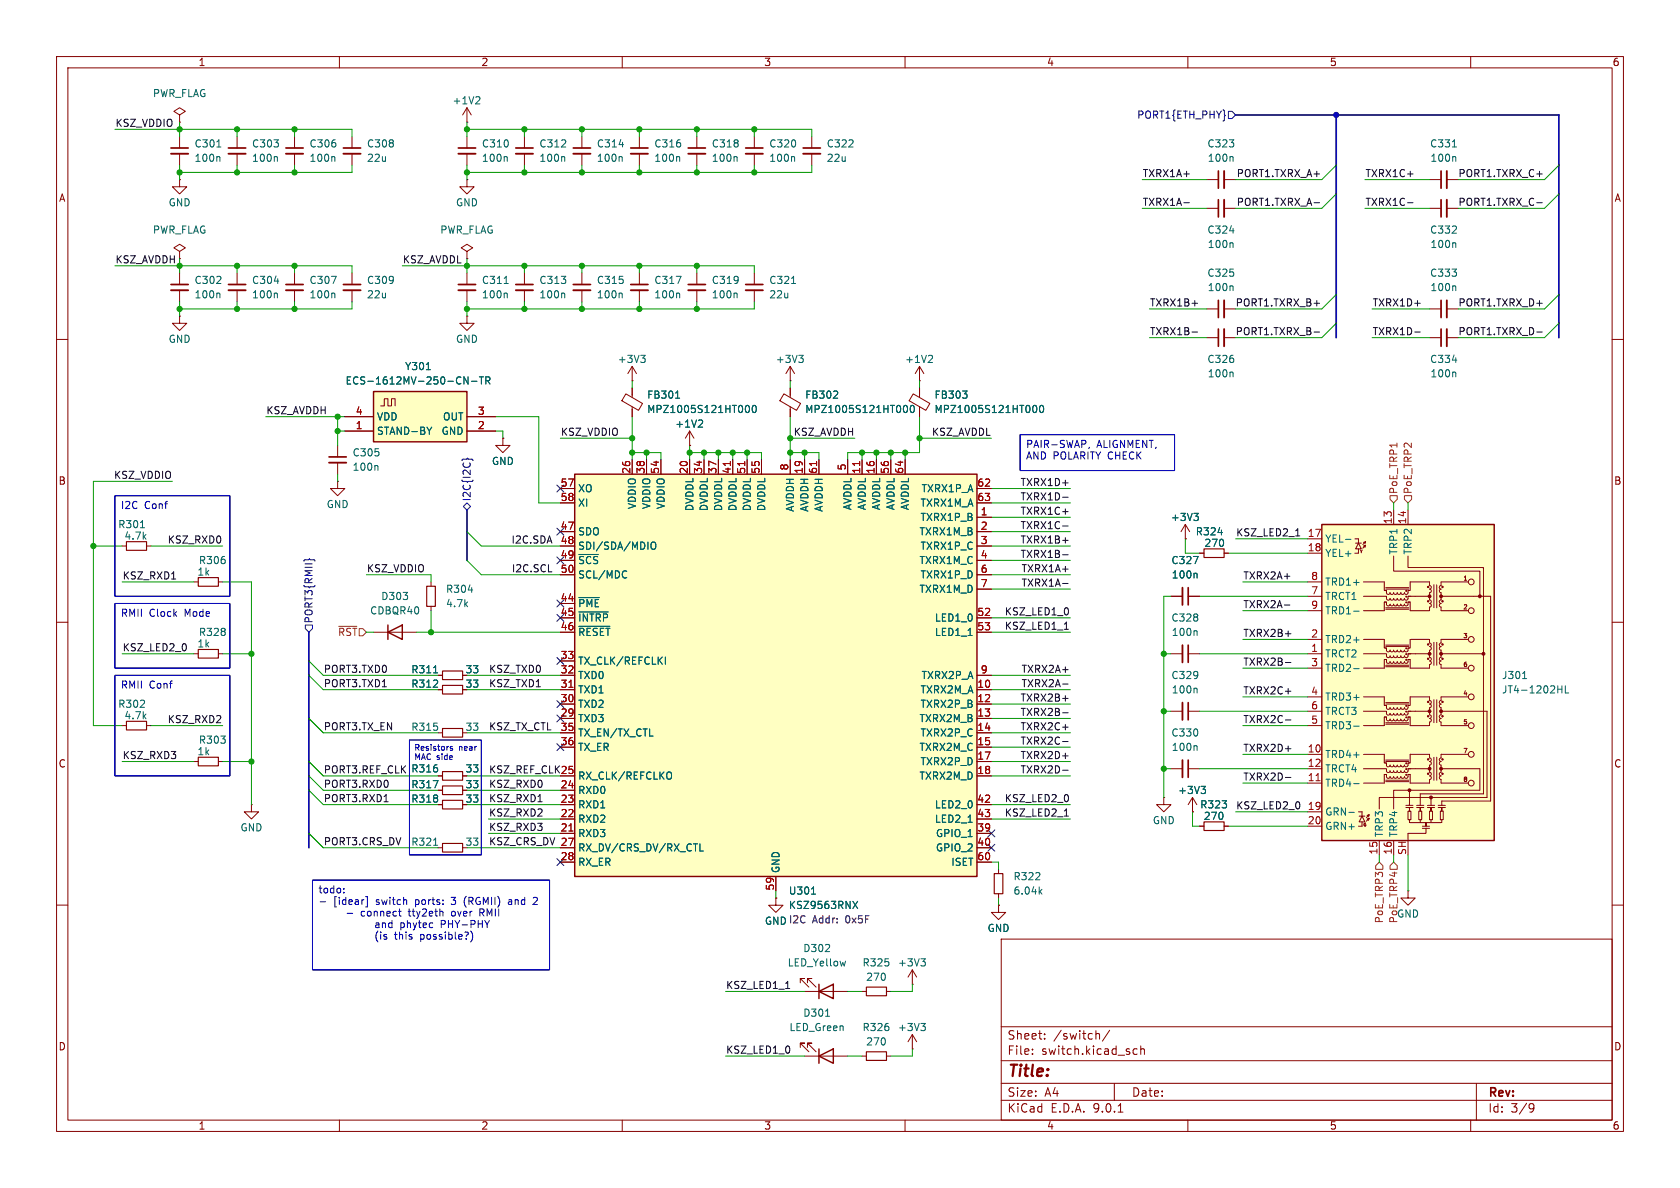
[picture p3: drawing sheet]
<svg xmlns="http://www.w3.org/2000/svg" width="297mm" height="210mm" viewBox="0 0 297 210" stroke-linecap="round" stroke-linejoin="round" font-family="sans-serif">
<defs><g id="words">
<text font-size="2.8" fill="#840000" x="178" y="190.9">Title:</text>
<g font-size="2.1" fill="#840000">
<text x="178" y="184">Sheet:</text>
<text x="186.2" y="184">/switch/</text>
<text x="178" y="186.7">File:</text>
<text x="184.1" y="186.7">switch.kicad_sch</text>
<text x="178" y="196.9">KiCad</text>
<text x="178" y="194.1">Size:</text>
<text x="184.7" y="194.1">A4</text>
<text x="185.7" y="196.9">E.D.A.</text>
<text x="193.3" y="196.9">9.0.1</text>
<text x="200" y="194.1">Date:</text>
<text x="263" y="194.3">Rev:</text>
<text x="263" y="196.9">Id:</text>
<text x="267.1" y="196.9">3/9</text>
</g>
<g font-size="1.8" fill="#840000">
<text x="35" y="11.9">1</text>
<text x="85" y="11.9">2</text>
<text x="135" y="11.9">3</text>
<text x="185" y="11.9">4</text>
<text x="235" y="11.9">5</text>
<text x="285" y="11.9">6</text>
<text x="10.3" y="35.9">A</text>
<text x="285.3" y="35.9">A</text>
<text x="10.3" y="85.9">B</text>
<text x="285.3" y="85.9">B</text>
<text x="82.2" y="119.2">33</text>
<text x="82.2" y="121.8">33</text>
<text x="10.3" y="135.9">C</text>
<text x="82.2" y="136.8">33</text>
<text x="285.3" y="135.9">C</text>
<text x="82.2" y="142.1">33</text>
<text x="82.2" y="139.5">33</text>
<text x="10.3" y="185.9">D</text>
<text x="285.3" y="185.9">D</text>
<text x="35" y="199.9">1</text>
<text x="85" y="199.9">2</text>
<text x="135" y="199.9">3</text>
<text x="185" y="199.9">4</text>
<text x="235" y="199.9">5</text>
<text x="285" y="199.9">6</text>
</g>
<g font-size="1.8" fill="#006464">
<text x="26.9" y="17.4">PWR_FLAG</text>
<text x="79.9" y="18.6">+1V2</text>
<text x="34.3" y="26.3">C301</text>
<text x="34.3" y="28.8">100n</text>
<text x="44.5" y="26.3">C303</text>
<text x="44.5" y="28.8">100n</text>
<text x="54.6" y="26.3">C306</text>
<text x="54.6" y="28.8">100n</text>
<text x="64.8" y="26.3">C308</text>
<text x="64.8" y="28.8">22u</text>
<text x="85.1" y="26.3">C310</text>
<text x="85.1" y="28.8">100n</text>
<text x="95.3" y="26.3">C312</text>
<text x="95.3" y="28.8">100n</text>
<text x="105.4" y="26.3">C314</text>
<text x="105.4" y="28.8">100n</text>
<text x="115.6" y="26.3">C316</text>
<text x="115.6" y="28.8">100n</text>
<text x="125.7" y="26.3">C318</text>
<text x="125.7" y="28.8">100n</text>
<text x="135.9" y="26.3">C320</text>
<text x="135.9" y="28.8">100n</text>
<text x="146.1" y="26.3">C322</text>
<text x="146.1" y="28.8">22u</text>
<text x="213.4" y="26.3">C323</text>
<text x="213.4" y="28.8">100n</text>
<text x="252.7" y="26.3">C331</text>
<text x="252.8" y="28.8">100n</text>
<text x="26.9" y="41.5">PWR_FLAG</text>
<text x="29.7" y="36.7">GND</text>
<text x="77.7" y="41.5">PWR_FLAG</text>
<text x="80.5" y="36.7">GND</text>
<text x="213.4" y="41.5">C324</text>
<text x="252.7" y="41.5">C332</text>
<text x="213.4" y="44">100n</text>
<text x="252.8" y="44">100n</text>
<text x="34.3" y="50.4">C302</text>
<text x="34.3" y="52.9">100n</text>
<text x="44.5" y="50.4">C304</text>
<text x="44.5" y="52.9">100n</text>
<text x="54.6" y="50.4">C307</text>
<text x="54.6" y="52.9">100n</text>
<text x="64.8" y="50.4">C309</text>
<text x="64.8" y="52.9">22u</text>
<text x="85.1" y="50.4">C311</text>
<text x="85.1" y="52.9">100n</text>
<text x="95.3" y="50.4">C313</text>
<text x="95.3" y="52.9">100n</text>
<text x="105.4" y="50.4">C315</text>
<text x="105.4" y="52.9">100n</text>
<text x="115.6" y="50.4">C317</text>
<text x="115.6" y="52.9">100n</text>
<text x="125.7" y="50.4">C319</text>
<text x="125.7" y="52.9">100n</text>
<text x="135.9" y="50.4">C321</text>
<text x="135.9" y="52.9">22u</text>
<text x="213.4" y="49.1">C325</text>
<text x="213.4" y="51.7">100n</text>
<text x="252.7" y="49.1">C333</text>
<text x="252.8" y="51.7">100n</text>
<text x="29.7" y="60.8">GND</text>
<text x="71.5" y="65.6">Y301</text>
<text x="80.5" y="60.8">GND</text>
<text x="109.1" y="64.4">+3V3</text>
<text x="137.1" y="64.4">+3V3</text>
<text x="159.9" y="64.4">+1V2</text>
<text x="213.4" y="64.4">C326</text>
<text x="252.7" y="64.4">C334</text>
<text x="61" y="68.2">ECS-1612MV-250-CN-TR</text>
<text x="114.3" y="70.7">FB301</text>
<text x="142.2" y="70.7">FB302</text>
<text x="165.1" y="70.7">FB303</text>
<text x="213.4" y="66.9">100n</text>
<text x="252.8" y="66.9">100n</text>
<text x="66.5" y="74.5">VDD</text>
<text x="66.5" y="77.1">STAND-BY</text>
<text x="78" y="77.1">GND</text>
<text x="78.2" y="74.5">OUT</text>
<text x="114.3" y="73.2">MPZ1005S121HT000</text>
<text x="119.3" y="75.8">+1V2</text>
<text x="142.2" y="73.2">MPZ1005S121HT000</text>
<text x="165.1" y="73.2">MPZ1005S121HT000</text>
<text x="62.2" y="80.9">C305</text>
<text x="62.2" y="83.4">100n</text>
<text x="86.9" y="82.4">GND</text>
<text x="102.1" y="87.2">XO</text>
<text x="102.1" y="89.8">XI</text>
<text x="162.6" y="89.8">TXRX1M_A</text>
<text x="162.8" y="87.2">TXRX1P_A</text>
<text x="20.8" y="93.6">R301</text>
<text x="21.9" y="95.6">4.7k</text>
<text x="57.7" y="90">GND</text>
<text x="102.1" y="94.8">SDO</text>
<text x="112.6" y="90.1" transform="rotate(-90 112.6 90.1)">VDDIO</text>
<text x="115.2" y="90.1" transform="rotate(-90 115.2 90.1)">VDDIO</text>
<text x="117.7" y="90.1" transform="rotate(-90 117.7 90.1)">VDDIO</text>
<text x="122.8" y="90.5" transform="rotate(-90 122.8 90.5)">DVDDL</text>
<text x="125.3" y="90.5" transform="rotate(-90 125.3 90.5)">DVDDL</text>
<text x="127.9" y="90.5" transform="rotate(-90 127.9 90.5)">DVDDL</text>
<text x="130.4" y="90.5" transform="rotate(-90 130.4 90.5)">DVDDL</text>
<text x="132.9" y="90.5" transform="rotate(-90 132.9 90.5)">DVDDL</text>
<text x="135.5" y="90.5" transform="rotate(-90 135.5 90.5)">DVDDL</text>
<text x="140.6" y="90.6" transform="rotate(-90 140.6 90.6)">AVDDH</text>
<text x="143.1" y="90.6" transform="rotate(-90 143.1 90.6)">AVDDH</text>
<text x="145.6" y="90.6" transform="rotate(-90 145.6 90.6)">AVDDH</text>
<text x="150.7" y="90.3" transform="rotate(-90 150.7 90.3)">AVDDL</text>
<text x="153.3" y="90.3" transform="rotate(-90 153.3 90.3)">AVDDL</text>
<text x="155.8" y="90.3" transform="rotate(-90 155.8 90.3)">AVDDL</text>
<text x="158.3" y="90.3" transform="rotate(-90 158.3 90.3)">AVDDL</text>
<text x="160.9" y="90.3" transform="rotate(-90 160.9 90.3)">AVDDL</text>
<text x="162.5" y="94.8">TXRX1M_B</text>
<text x="162.6" y="92.3">TXRX1P_B</text>
<text x="206.9" y="92.3">+3V3</text>
<text x="211.3" y="94.8">R324</text>
<text x="34.8" y="102">1k</text>
<text x="35.1" y="99.9">R306</text>
<text x="102.1" y="97.4">SDI/SDA/MDIO</text>
<text x="102.1" y="99.9">~{SCS}</text>
<text x="162.5" y="99.9">TXRX1M_C</text>
<text x="162.6" y="97.4">TXRX1P_C</text>
<text x="207" y="99.9">C327</text>
<text x="212.8" y="96.9">270</text>
<text x="234.2" y="96.1">YEL-</text>
<text x="234.2" y="98.7">YEL+</text>
<text x="247.2" y="98.1" transform="rotate(-90 247.2 98.1)">TRP1</text>
<text x="249.8" y="98.1" transform="rotate(-90 249.8 98.1)">TRP2</text>
<text x="67.3" y="106.3">D303</text>
<text x="78.7" y="105">R304</text>
<text x="78.7" y="107.5">4.7k</text>
<text x="102.1" y="102.5">SCL/MDC</text>
<text x="102.1" y="107.5">~{PME}</text>
<text x="162.5" y="105">TXRX1M_D</text>
<text x="162.6" y="102.5">TXRX1P_D</text>
<text x="207.1" y="102.5">100n</text>
<text x="234.2" y="103.7">TRD1+</text>
<text x="234.2" y="106.3">TRCT1</text>
<text x="35.1" y="112.6">R328</text>
<text x="65.3" y="108.8">CDBQR40</text>
<text x="102.1" y="110.1">~{INTRP}</text>
<text x="102.1" y="112.6">~{RESET}</text>
<text x="165.2" y="110.1">LED1_0</text>
<text x="165.2" y="112.6">LED1_1</text>
<text x="207" y="110.1">C328</text>
<text x="207.1" y="112.6">100n</text>
<text x="234.2" y="108.8">TRD1-</text>
<text x="234.2" y="113.9">TRD2+</text>
<text x="34.8" y="114.7">1k</text>
<text x="72.6" y="119.2">R311</text>
<text x="102.1" y="117.7">TX_CLK/REFCLKI</text>
<text x="234.2" y="116.4">TRCT2</text>
<text x="234.2" y="119">TRD2-</text>
<text x="20.8" y="125.3">R302</text>
<text x="72.6" y="121.8">R312</text>
<text x="102.1" y="120.2">TXD0</text>
<text x="102.1" y="122.8">TXD1</text>
<text x="102.1" y="125.3">TXD2</text>
<text x="162.6" y="122.8">TXRX2M_A</text>
<text x="162.6" y="125.3">TXRX2P_B</text>
<text x="162.8" y="120.2">TXRX2P_A</text>
<text x="207" y="120.2">C329</text>
<text x="207.1" y="122.8">100n</text>
<text x="234.2" y="124.1">TRD3+</text>
<text x="265.4" y="120.2">J301</text>
<text x="265.4" y="122.8">JT4-1202HL</text>
<text x="21.9" y="127.4">4.7k</text>
<text x="35.1" y="131.7">R303</text>
<text x="72.6" y="129.4">R315</text>
<text x="82.2" y="129.4">33</text>
<text x="102.1" y="127.9">TXD3</text>
<text x="102.1" y="130.4">TX_EN/TX_CTL</text>
<text x="162.5" y="127.9">TXRX2M_B</text>
<text x="162.6" y="130.4">TXRX2P_C</text>
<text x="207" y="130.4">C330</text>
<text x="234.2" y="126.6">TRCT3</text>
<text x="234.2" y="129.1">TRD3-</text>
<text x="34.8" y="133.7">1k</text>
<text x="72.6" y="136.8">R316</text>
<text x="102.1" y="132.9">TX_ER</text>
<text x="162.5" y="132.9">TXRX2M_C</text>
<text x="162.6" y="135.5">TXRX2P_D</text>
<text x="207.1" y="132.9">100n</text>
<text x="234.2" y="134.2">TRD4+</text>
<text x="234.2" y="136.8">TRCT4</text>
<text x="72.6" y="142.1">R318</text>
<text x="72.6" y="139.5">R317</text>
<text x="102.1" y="138">RX_CLK/REFCLKO</text>
<text x="102.1" y="140.6">RXD0</text>
<text x="102.1" y="143.1">RXD1</text>
<text x="162.5" y="138">TXRX2M_D</text>
<text x="165.2" y="143.1">LED2_0</text>
<text x="208.2" y="140.6">+3V3</text>
<text x="212.1" y="143.1">R323</text>
<text x="234.2" y="139.3">TRD4-</text>
<text x="42.4" y="147.2">GND</text>
<text x="72.6" y="149.7">R321</text>
<text x="82.2" y="149.7">33</text>
<text x="102.1" y="145.6">RXD2</text>
<text x="102.1" y="148.2">RXD3</text>
<text x="165.2" y="145.6">LED2_1</text>
<text x="165.4" y="148.2">GPIO_1</text>
<text x="203.7" y="145.9">GND</text>
<text x="212.7" y="145.1">270</text>
<text x="234.2" y="144.4">GRN-</text>
<text x="234.2" y="146.9">GRN+</text>
<text x="244.7" y="148.1" transform="rotate(-90 244.7 148.1)">TRP3</text>
<text x="247.2" y="148.1" transform="rotate(-90 247.2 148.1)">TRP4</text>
<text x="102.1" y="150.7">RX_DV/CRS_DV/RX_CTL</text>
<text x="102.1" y="153.3">RX_ER</text>
<text x="138" y="154.4" transform="rotate(-90 138 154.4)">GND</text>
<text x="165.4" y="150.7">GPIO_2</text>
<text x="168.1" y="153.3">ISET</text>
<text x="179.1" y="155.8">R322</text>
<text x="139.4" y="158.3">U301</text>
<text x="139.4" y="160.9">KSZ9563RNX</text>
<text x="179.1" y="158.3">6.04k</text>
<text x="174.5" y="164.9">GND</text>
<text x="139.2" y="171">LED_Yellow</text>
<text x="141.9" y="168.5">D302</text>
<text x="152.4" y="171">R325</text>
<text x="153" y="173.6">270</text>
<text x="158.6" y="171">+3V3</text>
<text x="141.9" y="179.9">D301</text>
<text x="139.5" y="182.5">LED_Green</text>
<text x="152.4" y="182.5">R326</text>
<text x="153" y="185">270</text>
<text x="158.6" y="182.5">+3V3</text>
</g>
<g font-size="1.8" fill="#0f0f0f">
<text x="20.3" y="22.5">KSZ_VDDIO</text>
<text x="201.9" y="31.4">TXRX1A+</text>
<text x="218.5" y="31.4">PORT1.TXRX_A+</text>
<text x="241.3" y="31.4">TXRX1C+</text>
<text x="257.7" y="31.4">PORT1.TXRX_C+</text>
<text x="201.9" y="36.5">TXRX1A-</text>
<text x="218.5" y="36.5">PORT1.TXRX_A-</text>
<text x="241.3" y="36.5">TXRX1C-</text>
<text x="257.7" y="36.5">PORT1.TXRX_C-</text>
<text x="20.3" y="46.6">KSZ_AVDDH</text>
<text x="71.1" y="46.6">KSZ_AVDDL</text>
<text x="203.2" y="54.3">TXRX1B+</text>
<text x="203.2" y="59.3">TXRX1B-</text>
<text x="218.4" y="54.3">PORT1.TXRX_B+</text>
<text x="218.4" y="59.3">PORT1.TXRX_B-</text>
<text x="242.6" y="59.3">TXRX1D-</text>
<text x="242.6" y="54.3">TXRX1D+</text>
<text x="257.7" y="59.3">PORT1.TXRX_D-</text>
<text x="257.7" y="54.3">PORT1.TXRX_D+</text>
<text x="47" y="73.3">KSZ_AVDDH</text>
<text x="99.1" y="77.1">KSZ_VDDIO</text>
<text x="140.2" y="77.1">KSZ_AVDDH</text>
<text x="164.7" y="77.1">KSZ_AVDDL</text>
<text x="20.1" y="84.7">KSZ_VDDIO</text>
<text x="180.3" y="86">TXRX1D+</text>
<text x="180.3" y="88.6">TXRX1D-</text>
<text x="180.3" y="91.1">TXRX1C+</text>
<text x="180.3" y="93.6">TXRX1C-</text>
<text x="218.4" y="94.9">KSZ_LED2_1</text>
<text x="29.6" y="96.2">KSZ_RXD0</text>
<text x="64.8" y="101.3">KSZ_VDDIO</text>
<text x="90.3" y="96.2">I2C.SDA</text>
<text x="90.4" y="101.3">I2C.SCL</text>
<text x="180.3" y="98.7">TXRX1B-</text>
<text x="180.3" y="96.2">TXRX1B+</text>
<text x="180.5" y="101.3">TXRX1A+</text>
<text x="21.6" y="102.5">KSZ_RXD1</text>
<text x="180.5" y="103.8">TXRX1A-</text>
<text x="219.7" y="102.5">TXRX2A+</text>
<text x="219.7" y="107.6">TXRX2A-</text>
<text x="177.5" y="108.9">KSZ_LED1_0</text>
<text x="177.5" y="111.4">KSZ_LED1_1</text>
<text x="219.7" y="112.7">TXRX2B+</text>
<text x="21.6" y="115.2">KSZ_LED2_0</text>
<text x="57.1" y="119">PORT3.TXD0</text>
<text x="86.4" y="119">KSZ_TXD0</text>
<text x="180.5" y="119">TXRX2A+</text>
<text x="219.7" y="117.8">TXRX2B-</text>
<text x="57.1" y="121.6">PORT3.TXD1</text>
<text x="86.4" y="121.6">KSZ_TXD1</text>
<text x="180.3" y="124.1">TXRX2B+</text>
<text x="180.5" y="121.6">TXRX2A-</text>
<text x="219.7" y="122.8">TXRX2C+</text>
<text x="29.6" y="127.9">KSZ_RXD2</text>
<text x="57.1" y="129.2">PORT3.TX_EN</text>
<text x="86.4" y="129.2">KSZ_TX_CTL</text>
<text x="180.3" y="131.7">TXRX2C-</text>
<text x="180.3" y="126.7">TXRX2B-</text>
<text x="180.3" y="129.2">TXRX2C+</text>
<text x="219.7" y="127.9">TXRX2C-</text>
<text x="21.6" y="134.3">KSZ_RXD3</text>
<text x="57.1" y="136.8">PORT3.REF_CLK</text>
<text x="86.4" y="136.8">KSZ_REF_CLK25</text>
<text x="180.3" y="136.8">TXRX2D-</text>
<text x="180.3" y="134.3">TXRX2D+</text>
<text x="219.7" y="133">TXRX2D+</text>
<text x="57.1" y="139.4">PORT3.RXD0</text>
<text x="57.1" y="141.9">PORT3.RXD1</text>
<text x="86.4" y="141.9">KSZ_RXD1</text>
<text x="86.4" y="139.4">KSZ_RXD0</text>
<text x="177.5" y="141.9">KSZ_LED2_0</text>
<text x="218.4" y="143.2">KSZ_LED2_0</text>
<text x="219.7" y="138.1">TXRX2D-</text>
<text x="57.1" y="149.5">PORT3.CRS_DV</text>
<text x="86.4" y="144.4">KSZ_RXD2</text>
<text x="86.4" y="149.5">KSZ_CRS_DV 27</text>
<text x="86.4" y="147">KSZ_RXD3</text>
<text x="177.5" y="144.4">KSZ_LED2_1</text>
<text x="128.3" y="174.9">KSZ_LED1_1</text>
<text x="128.3" y="186.3">KSZ_LED1_0</text>
</g>
<g font-size="1.8" fill="#000084">
<text x="200.9" y="21.2">PORT1{ETH_PHY}</text>
<text x="83.4" y="88.7" transform="rotate(-90 83.4 88.7)">I2C{I2C}</text>
<text x="55.5" y="110.3" transform="rotate(-90 55.5 110.3)">PORT3{RMII}</text>
</g>
<g font-size="1.8" fill="#a90000">
<text x="62.8" y="73.4">4</text>
<text x="62.8" y="75.9">1</text>
<text x="84.4" y="73.4">3</text>
<text x="84.4" y="75.9">2</text>
<text x="111.5" y="83.9" transform="rotate(-90 111.5 83.9)">26</text>
<text x="114" y="83.9" transform="rotate(-90 114 83.9)">38</text>
<text x="116.6" y="83.9" transform="rotate(-90 116.6 83.9)">54</text>
<text x="121.7" y="83.9" transform="rotate(-90 121.7 83.9)">20</text>
<text x="124.2" y="83.9" transform="rotate(-90 124.2 83.9)">34</text>
<text x="126.7" y="83.9" transform="rotate(-90 126.7 83.9)">37</text>
<text x="129.3" y="83.9" transform="rotate(-90 129.3 83.9)">41</text>
<text x="131.8" y="83.9" transform="rotate(-90 131.8 83.9)">51</text>
<text x="134.4" y="83.9" transform="rotate(-90 134.4 83.9)">55</text>
<text x="139.4" y="83.3" transform="rotate(-90 139.4 83.3)">8</text>
<text x="142" y="83.9" transform="rotate(-90 142 83.9)">19</text>
<text x="144.5" y="83.9" transform="rotate(-90 144.5 83.9)">61</text>
<text x="149.6" y="83.3" transform="rotate(-90 149.6 83.3)">5</text>
<text x="152.1" y="83.9" transform="rotate(-90 152.1 83.9)">11</text>
<text x="154.7" y="83.9" transform="rotate(-90 154.7 83.9)">16</text>
<text x="157.2" y="83.9" transform="rotate(-90 157.2 83.9)">56</text>
<text x="159.8" y="83.9" transform="rotate(-90 159.8 83.9)">64</text>
<text x="99" y="86.1">57</text>
<text x="99" y="88.6">58</text>
<text x="172.7" y="86.1">62</text>
<text x="172.7" y="88.6">63</text>
<text x="99" y="93.7">47</text>
<text x="173.3" y="91.2">1</text>
<text x="173.3" y="93.7">2</text>
<text x="231.1" y="95">17</text>
<text x="246.1" y="92.8" transform="rotate(-90 246.1 92.8)">13</text>
<text x="248.7" y="92.8" transform="rotate(-90 248.7 92.8)">14</text>
<text x="99" y="96.3">48</text>
<text x="99" y="98.8">49</text>
<text x="99" y="101.3">50</text>
<text x="173.3" y="96.3">3</text>
<text x="173.3" y="98.8">4</text>
<text x="173.3" y="101.3">6</text>
<text x="231.1" y="97.5">18</text>
<text x="99" y="106.4">44</text>
<text x="173.3" y="103.9">7</text>
<text x="231.7" y="102.6">8</text>
<text x="231.7" y="105.2">7</text>
<text x="231.7" y="107.7">9</text>
<text x="99" y="109">45</text>
<text x="99" y="111.5">46</text>
<text x="172.7" y="109">52</text>
<text x="172.7" y="111.5">53</text>
<text x="231.7" y="112.8">2</text>
<text x="99" y="116.6">33</text>
<text x="99" y="119.1">32</text>
<text x="173.3" y="119.1">9</text>
<text x="231.7" y="115.3">1</text>
<text x="231.7" y="117.9">3</text>
<text x="99" y="121.7">31</text>
<text x="99" y="124.2">30</text>
<text x="172.7" y="121.7">10</text>
<text x="172.7" y="124.2">12</text>
<text x="231.7" y="122.9">4</text>
<text x="231.7" y="125.5">6</text>
<text x="99" y="126.7">29</text>
<text x="99" y="129.3">35</text>
<text x="99" y="131.8">36</text>
<text x="172.7" y="126.7">13</text>
<text x="172.7" y="129.3">14</text>
<text x="172.7" y="131.8">15</text>
<text x="231.7" y="128">5</text>
<text x="99" y="136.9">25</text>
<text x="172.7" y="134.4">17</text>
<text x="172.7" y="136.9">18</text>
<text x="231.1" y="133.1">10</text>
<text x="231.1" y="135.6">12</text>
<text x="99" y="139.4">24</text>
<text x="99" y="142">23</text>
<text x="172.7" y="142">42</text>
<text x="231.1" y="138.2">11</text>
<text x="231.1" y="143.3">19</text>
<text x="99" y="144.5">22</text>
<text x="99" y="147.1">21</text>
<text x="99" y="149.6">27</text>
<text x="172.7" y="144.5">43</text>
<text x="172.7" y="147.1">39</text>
<text x="172.7" y="149.6">40</text>
<text x="231.1" y="145.8">20</text>
<text x="99" y="152.1">28</text>
<text x="172.7" y="152.1">60</text>
<text x="243.6" y="151.2" transform="rotate(-90 243.6 151.2)">15</text>
<text x="246.1" y="151.2" transform="rotate(-90 246.1 151.2)">16</text>
<text x="248.7" y="151.2" transform="rotate(-90 248.7 151.2)">SH</text>
<text x="136.9" y="157.5" transform="rotate(-90 136.9 157.5)">59</text>
</g>
<g font-size="1.8" fill="#0000c2">
<text x="181.3" y="79.5">PAIR-SWAP,</text>
<text x="181.3" y="81.6">AND POLARITY CHECK</text>
<text x="193.9" y="79.5">ALIGNMENT,</text>
<text x="21.3" y="90.3">I2C</text>
<text x="25.5" y="90.3">Conf</text>
<text x="21.3" y="109.4">RMII</text>
<text x="26.4" y="109.4">Clock</text>
<text x="32.7" y="109.4">Mode</text>
<text x="21.3" y="122.1">RMII</text>
<text x="26.4" y="122.1">Conf</text>
<text x="56.2" y="158.3">todo:</text>
<text x="58.9" y="160.3">[idear]</text>
<text x="66.6" y="160.3">switch</text>
<text x="73.7" y="160.3">ports:</text>
<text x="80.3" y="160.3">3</text>
<text x="82.7" y="160.3">(RGMII)</text>
<text x="90.7" y="160.3">and</text>
<text x="63.7" y="162.3">connect</text>
<text x="69.7" y="166.4">this</text>
<text x="70.7" y="164.4">phytec</text>
<text x="72.3" y="162.3">tty2eth</text>
<text x="74.4" y="166.4">possible?)</text>
<text x="78" y="164.4">PHY-PHY</text>
<text x="80.1" y="162.3">over</text>
<text x="85.3" y="162.3">RMII</text>
</g>
<g font-size="1.8" fill="#725600">
<text x="247.2" y="87.4" transform="rotate(-90 247.2 87.4)">PoE_TRP1</text>
<text x="249.8" y="87.4" transform="rotate(-90 249.8 87.4)">PoE_TRP2</text>
<text x="59.7" y="112.6">~{RST}</text>
<text x="244.7" y="163.3" transform="rotate(-90 244.7 163.3)">PoE_TRP3</text>
<text x="246.9" y="162.4">GND</text>
<text x="247.2" y="163.3" transform="rotate(-90 247.2 163.3)">PoE_TRP4</text>
</g>
<g font-size="1.8" fill="#840084">
<text x="135.1" y="163.7">GND I2C</text>
<text x="143.6" y="163.4">Addr:</text>
<text x="149.6" y="163.4">0x5F</text>
</g>
<g font-size="1.4" fill="#0000c2">
<text x="73.2" y="133">Resistors</text>
<text x="73.2" y="134.7">MAC side</text>
<text x="81.1" y="133">near</text>
</g>
<g font-size="1.1" fill="#840000">
<text x="258.6" y="102.8">1</text>
<text x="258.6" y="107.9">2</text>
<text x="258.6" y="113">3</text>
<text x="258.6" y="118.1">6</text>
<text x="258.6" y="123.2">4</text>
<text x="258.6" y="128.2">5</text>
<text x="258.6" y="133.3">7</text>
<text x="258.6" y="138.4">8</text>
</g>
<g font-size=".7" fill="#840000">
<text x="240.3" y="98">Y</text>
<text x="240.9" y="146.3">G</text>
</g>
</g></defs>
<g fill="none" stroke="#840000" stroke-width=".18">
<path d="M10 10h277v190h-277zM12 12h273v186h-273zM60 10v2M82.5 19.1v2.5M82.5 19.1l-.7 1.2M82.5 19.1l.8 1.2M110 10v2M160 10v2M210 10v2M260 10v2M31.7 24.1v2.1M31.7 27.2v2"/>
<path d="M41.9 24.1v2.1M41.9 27.2v2M52.1 24.1v2.1M52.1 27.2v2M62.2 24.1v2.1M62.2 27.2v2M82.5 21.6h.1M82.5 31.8v1.2h1.3l-1.3 1.3-1.2-1.3h1.2M82.5 31.8h.1M82.5 24.1v2.1M82.5 27.2v2M92.7 24.1v2.1"/>
<path d="M92.7 27.2v2M102.9 24.1v2.1M102.9 27.2v2M113 24.1v2.1M113 27.2v2M123.2 24.1v2.1M123.2 27.2v2M133.3 24.1v2.1M133.3 27.2v2M143.5 24.1v2.1M143.5 27.2v2M213.4 31.8h2"/>
<path d="M213.4 36.8h2M216.4 31.8h2M216.4 36.8h2M252.7 31.8h2.1M252.7 36.8h2.1M255.8 31.8h2M255.8 36.8h2M31.7 44.5l1.1-.7-1.1-.6-1 .6 1 .7v1.2M31.7 45.7h.1M31.7 55.9v1.3h1.3l-1.3 1.2-1.2-1.2h1.2M31.7 55.9h.1M82.5 44.5l1.1-.7-1.1-.6-1 .6 1 .7v1.2"/>
<path d="M82.5 45.7h.1M82.5 55.9v1.3h1.3l-1.3 1.2-1.2-1.2h1.2M82.5 55.9h.1M82.5 48.3v2M82.5 51.3v2M92.7 48.3v2M92.7 51.3v2M102.9 48.3v2M102.9 51.3v2M113 48.3v2M113 51.3v2M123.2 48.3v2"/>
<path d="M123.2 51.3v2M133.3 48.3v2M133.3 51.3v2M213.4 59.7h2M213.4 54.6h2M216.4 59.7h2M216.4 54.6h2M252.7 59.7h2.1M252.7 54.6h2.1M255.8 59.7h2M255.8 54.6h2M10 60h2"/>
<path d="M110.6 69.6l3 1.7-.7 1.2-3-1.7zM111.8 67.3h.1M111.8 64.8v2.5M111.8 68.6v1.6M111.8 71.9v1.8M111.8 64.8l-.8 1.2M111.8 64.8l.7 1.2M121.9 78.7h.1M121.9 76.2l-.7 1.3M121.9 76.2l.8 1.3M121.9 76.2v2.5M138.6 69.6l2.9 1.7-.7 1.2-2.9-1.7z"/>
<path d="M139.7 67.3h.1M139.7 64.8v2.5M139.7 68.6v1.6M139.7 71.9v1.8M139.7 64.8l-.8 1.2M139.7 64.8l.8 1.2M161.4 69.6l3 1.7-.7 1.2-3-1.7zM162.6 67.3h.1M162.6 64.8l-.8 1.2M162.6 64.8l.7 1.2M162.6 64.8v2.5M162.6 68.6v1.6"/>
<path d="M162.6 71.9v1.8M285 60h2M209.5 95.3h.1M209.5 92.7l-.7 1.3M209.5 92.7l.8 1.3M209.5 92.7v2.6M212.1 97.8h.8M216.4 97.8h.8M10 110h2M66 111.8h7.7M76.2 102.9v.7M76.2 107.2v.8"/>
<path d="M77.5 119.4h.7M207 115.6h2M207 105.4h2M210.1 115.6h2M210.1 105.4h2M285 110h2M21.6 128.3h.8M25.9 128.3h.8M34.3 134.6h.8M38.6 134.6h.8M77.5 129.5h.7M77.5 121.9h.7"/>
<path d="M77.5 137.2h.7M77.5 139.7h.7M207 135.9h2M207 125.7h2M210.1 135.9h2M210.1 125.7h2M44.4 142.2v1.3h1.3l-1.3 1.3-1.2-1.3h1.2M44.4 142.2h.1M77.5 142.2h.7M77.5 149.9h.7M176.5 153.7v.7M176.5 158v.8"/>
<path d="M205.7 141v1.2h1.3l-1.3 1.3-1.2-1.3h1.2M205.7 141h.1M212.1 146.1h.8M216.4 146.1h.8M248.9 157.5v1.3h1.3l-1.3 1.2-1.3-1.2h1.3M248.9 157.5h.1M10 160h2M176.5 160v1.3h1.3l-1.3 1.3-1.2-1.3h1.2M176.5 160h.1M177 166h108v32h-108zM285 160h2M60 198v2"/>
<path d="M110 198v2M160 198v2M177 194.5h108M177 191.5h108M177 187.5h108M177 181.5h108M182.5 186.3v.1M182.5 185.5v.1M184.7 183.6v.1M184.7 182.8v.1M194 182.7l.3 .1 .1 .1v.8M196.2 182.1l-1.3 2"/>
<path d="M197 191.5v3M197.7 196.6h.8M200.3 186.1l.3 .3 .4-.1M201 185.5l-.4-.1-.3 .3M201.7 185.5l.2-.1 .3 .1 .1 .9M201.7 184.9v1.5M210 198v2M260 198v2M261 191.5v6.5M270.6 195.1l.5 .1a.99 .99 0 0 1-.4 1.4h-.2M271.2 195.7l-.3 .3h-.3"/>
</g>
<g fill="none" stroke="#840000" stroke-width=".3">
<path d="M30.2 26.2h3.1M40.4 26.2h3M50.5 26.2h3.1M60.7 26.2h3.1M81 26.2h3.1M91.2 26.2h3M101.3 26.2h3.1M111.5 26.2h3.1M121.7 26.2h3M131.8 26.2h3.1M142 26.2h3M215.4 30.2v3.1"/>
<path d="M215.4 35.3v3.1M254.8 30.2v3.1M254.8 35.3v3.1M81 50.3h3.1M91.2 50.3h3M101.3 50.3h3.1M111.5 50.3h3.1M121.7 50.3h3M131.8 50.3h3.1M215.4 53.1v3M215.4 58.2v3M254.8 53.1v3"/>
<path d="M254.8 58.2v3M210.1 103.9v3M210.1 114v3.1M210.1 124.2v3.1M210.1 134.4v3"/>
</g>
<g fill="none" stroke="#840000" stroke-width=".33">
<path d="M30.2 27.2h3.1M40.4 27.2h3M50.5 27.2h3.1M60.7 27.2h3.1M81 27.2h3.1M91.2 27.2h3M101.3 27.2h3.1M111.5 27.2h3.1M121.7 27.2h3M131.8 27.2h3.1M142 27.2h3M216.4 30.2v3.1"/>
<path d="M216.4 35.3v3.1M255.8 30.2v3.1M255.8 35.3v3.1M81 51.3h3.1M91.2 51.3h3M101.3 51.3h3.1M111.5 51.3h3.1M121.7 51.3h3M131.8 51.3h3.1M216.4 53.1v3M216.4 58.2v3M255.8 53.1v3"/>
<path d="M255.8 58.2v3M209 103.9v3M209 114v3.1M209 124.2v3.1M209 134.4v3"/>
</g>
<g fill="none" stroke="#006464" stroke-width=".18">
<path d="M84.6 17.1l.2 .2v.3l-.7 .8h.7M38.3 26h.8M38.7 27.7l.2 .2v.6M48.9 27.7l.1 .2v.6M59 27.7l.2 .2v.6M89.5 27.7l.2 .2v.6M99.7 27.7l.1 .2v.6M109.5 25.6h.7M109.8 27.7l.2 .2v.6M120 27.7l.2 .2v.6M130.1 27.7l.2 .2v.6M140.3 27.7l.2 .2v.6"/>
<path d="M217.8 27.7l.2 .2v.6M256.8 26h.7M257.2 27.7l.2 .2v.6M89.1 50.1h.8M89.5 51.8l.2 .2v.7M99.7 51.8l.1 .2v.7M109.8 51.8l.2 .2v.7M119.6 48.8h.8l-.5 1.3M120 51.8l.2 .2v.7M130.1 51.8l.2 .2v.7M139.9 50.1h.8M217.4 40.8h.8"/>
<path d="M217.8 42.9l.2 .2v.7M217.8 50.5l.2 .2v.7M257.2 42.9l.2 .2v.7M257.2 50.5l.2 .2v.7M113.3 62.8h.8l-.5 .5M113.8 63.3l.3 .2v.3l-.3 .3M119.4 70.4h.8M119.7 69.3l.1-.2v1.3M124 74.2l.2 .3v.3l-.8 .7h.8M131.9 71.7h.2a.68 .68 0 0 1 .4 .6 .68 .68 0 0 1-.4 .6h-.2M133.1 71.8l.2-.1a.68 .68 0 0 1 .4 .6 .68 .68 0 0 1-.4 .6l-.2-.1-.1-.4zM141.2 62.8h.8l-.4 .5"/>
<path d="M141.8 63.3l.2 .2v.3l-.2 .3M148 69.2l.1 .2-.1 .3-.7 .7h.8M159.9 71.7h.1a.68 .68 0 0 1 .5 .6 .68 .68 0 0 1-.5 .6h-.1M161 71.8l.2-.1a.68 .68 0 0 1 .5 .6 .68 .68 0 0 1-.5 .6l-.2-.1-.1-.4zM164.6 62.8l.3 .3-.1 .3-.7 .7h.8M170.2 69.1h.8l-.5 .5M170.8 69.7l.2 .1-.2 .5M182.7 71.7h.2a.68 .68 0 0 1 .4 .6 .68 .68 0 0 1-.4 .6h-.2M183.9 71.8l.2-.1a.68 .68 0 0 1 .4 .6 .68 .68 0 0 1-.4 .6l-.2-.1-.1-.4zM217.8 65.8l.2 .2v.6M256.8 63.7h.7M257.2 65.8l.2 .2v.6"/>
<path d="M211 98.4h.8l-.5 1.2M211.1 90.7h.7l-.4 .5M211.6 91.2l.2 .3v.3l-.2 .2M215.3 94.1h.8M76.6 118.9h.8M82.8 104.3h.8M211.4 101.3l.2 .2v.7M211.4 111.5l.2 .2v.6M76.6 138h.8l-.5 1.3M211.4 131.8l.2 .2v.7M211.4 121.7l.2 .1v.7M76.6 149.4h.8"/>
<path d="M183.8 157.6l.4 .5M184.2 157.2l-.5 .5"/>
</g>
<g fill="none" stroke="#840000" stroke-width=".2">
<path d="M212.9 97h3.5v1.6h-3.5zM75.4 103.6h1.6v3.6h-1.6zM78.2 118.6h3.6v1.5h-3.6zM22.4 127.5h3.5v1.5h-3.5zM35.1 133.9h3.5v1.5h-3.5zM78.2 128.8h3.6v1.5h-3.6zM78.2 121.2h3.6v1.5h-3.6zM78.2 136.4h3.6v1.5h-3.6zM78.2 138.9h3.6v1.6h-3.6zM78.2 141.5h3.6v1.5h-3.6zM78.2 149.1h3.6v1.5h-3.6zM175.8 154.4h1.5v3.6h-1.5z"/>
<path d="M212.9 145.3h3.5v1.5h-3.5z"/>
</g>
<path d="M68.6 111.8l2.5-1.3v2.5zM68.6 110.5v2.5" fill="none" stroke="#840000" stroke-width=".25"/>
<path d="M233.7 92.7h30.5v55.9h-30.5z" fill="#ffffc2"/>
<g fill="#840000" stroke="#840000" stroke-width=".18">
<circle cx="249.2" cy="139.7" r=".25"/>
<circle cx="252.7" cy="105.4" r=".25"/>
<circle cx="252.7" cy="115.6" r=".25"/>
<circle cx="252.7" cy="125.7" r=".25"/>
<circle cx="252.7" cy="135.9" r=".25"/>
<circle cx="253" cy="141" r=".25"/>
<circle cx="254.8" cy="105.4" r=".25"/>
<circle cx="254.8" cy="115.6" r=".25"/>
<circle cx="254.8" cy="125.7" r=".25"/>
<circle cx="254.8" cy="135.9" r=".25"/>
<circle cx="261.6" cy="105.4" r=".25"/>
<circle cx="262.3" cy="115.6" r=".25"/>
<circle cx="248.6" cy="104.5" r=".09"/>
<circle cx="248.6" cy="105.5" r=".09"/>
<circle cx="248.6" cy="106.5" r=".09"/>
<circle cx="248.6" cy="114.6" r=".09"/>
<circle cx="248.6" cy="115.6" r=".09"/>
<circle cx="248.6" cy="116.6" r=".09"/>
<circle cx="248.6" cy="124.8" r=".09"/>
<circle cx="248.6" cy="125.8" r=".09"/>
<circle cx="248.6" cy="126.8" r=".09"/>
<circle cx="248.6" cy="134.9" r=".09"/>
<circle cx="248.6" cy="136" r=".09"/>
<circle cx="248.6" cy="137" r=".09"/>
<circle cx="252.5" cy="103.8" r=".13"/>
<circle cx="252.5" cy="106.3" r=".13"/>
<circle cx="252.5" cy="113.9" r=".13"/>
<circle cx="252.5" cy="116.5" r=".13"/>
<circle cx="252.5" cy="124.1" r=".13"/>
<circle cx="252.5" cy="126.6" r=".13"/>
<circle cx="252.5" cy="134.2" r=".13"/>
<circle cx="252.5" cy="136.8" r=".13"/>
<circle cx="255" cy="103.8" r=".13"/>
<circle cx="255" cy="106.3" r=".13"/>
<circle cx="255" cy="113.9" r=".13"/>
<circle cx="255" cy="116.5" r=".13"/>
<circle cx="255" cy="124.1" r=".13"/>
<circle cx="255" cy="126.6" r=".13"/>
<circle cx="255" cy="134.2" r=".13"/>
<circle cx="255" cy="136.8" r=".13"/>
</g>
<path d="M233.7 92.7h30.5v55.9h-30.5z" fill="none" stroke="#840000" stroke-width=".25"/>
<g fill="none" stroke="#840000" stroke-width=".18">
<path d="M31.7 20.3l1.1-.6-1.1-.6-1 .6 1 .6v1.3M31.7 21.6h.1M52.1 48.3v2M52.1 51.3v2M62.2 48.3v2M62.2 51.3v2M59.7 85.1v1.3h1.3l-1.3 1.2-1.3-1.2h1.3M59.7 85.1h.1M231.1 95.3h2.6M231.1 97.8h2.6M239.5 95.3h.7v.7M239.6 96h1.1"/>
<path d="M240.2 96l.5 1h-1.1zM240.2 97v.8h-.7M240.5 97.2l.2 .3 .1-.3M241 95.9l.4-.1-.5 .5M241 96.5l.4-.1-.5 .5M241.4 95.8l-.1 .3M241.4 96.4l-.1 .4M246.4 98.3v2.7h15.2v4.4M246.4 90.2v2.5M248.9 98.3v2h13.4v15.3M248.9 90.2v2.5M231.1 102.9h2.6"/>
<path d="M231.1 108h2.6M231.1 113h2.6M231.1 118.1h2.6M231.1 105.4h2.6M231.1 115.6h2.6M241 102.9h3.7v1.5h.4M241 105.4h4.1v.5l.3 .2 .2-.1 .1-.2 .3 .3 .3-.1 .1-.2 .2 .3 .3-.1 .1-.2 .1 .2 .3 .1 .2-.3 .2 .2 .2 .1 .3-.3 .1 .2 .2 .1 .3-.2v-.5h.5M241 113h3.7v1.6h.4M241 115.6h4.1v.5l.3 .2 .2-.1 .1-.2 .3 .3 .3-.1 .1-.2 .2 .2h.3l.1-.2 .1 .2h.3l.2-.2 .2 .2 .2 .1 .3-.3 .1 .2 .2 .1 .3-.2v-.5h.5M244.7 106.4h.4v.5l.3 .2 .2-.1 .1-.2 .3 .3 .3-.1 .1-.2 .2 .3 .3-.1 .1-.2 .1 .2 .3 .1 .2-.3 .2 .2 .2 .1 .3-.3 .1 .2 .2 .1 .3-.2v-.5h.4M244.7 116.6h.4v.5l.3 .2 .2-.1 .1-.2 .3 .3 .3-.1 .1-.2 .2 .3 .3-.1 .1-.2 .1 .2 .3 .1 .2-.3 .2 .2 .2 .1 .3-.3 .1 .2 .2 .1 .3-.2v-.5h.4M244.9 104.4h.2v.5l.3 .2 .2-.1 .1-.2 .3 .3 .3-.1 .1-.2 .3 .3 .2-.1 .1-.2 .3 .3 .2-.1 .1-.2 .3 .3 .3-.1 .1-.2 .1 .2 .3 .1 .2-.2v-.5h.3"/>
<path d="M244.9 114.6h.2v.4l.3 .2h.2l.1-.3 .3 .3h.3l.1-.3 .3 .3h.2l.1-.3 .3 .3h.2l.1-.3 .3 .3h.3l.1-.3 .1 .3h.3l.2-.2v-.4h.3M245 103.9h4M245 104.1h4M245 107.4h4M245 107.7h4M245 114h4M245 114.3h4M245 117.6h4M245 117.9h4M245.1 106.4h-.4v1.6h-3.7M245.1 116.6h-.4v1.5h-3.7M248.9 104.4h.4v-1.5h3.4v.6l.3 .3-.1 .2-.2 .1 .3 .3v.3l-.3 .1v1.2l.3 .1v.3l-.3 .3 .3 .1v.2l-.3 .3v.7h-3.4v-1.6h-.4"/>
<path d="M248.9 114.6h.4v-1.6h3.4v.7l.3 .3-.1 .2-.2 .1 .3 .3v.2l-.3 .1v1.3l.3 .1v.3l-.3 .2 .3 .1v.3l-.3 .3v.6h-3.4v-1.5h-.4M248.9 105.4h3.8M248.9 115.6h3.8M253.5 103.4v4M253.5 113.5v4.1M254 103.4v4M254 113.5v4.1M254.8 105.4h8.7v36.2h-8.6v.8M254.8 115.6h7.5M259.6 102.9h-4.8v.6l-.4 .3 .1 .3h.3l-.3 .3v.3l.3 .1v1.2l-.4 .3 .1 .3 .3 .1-.3 .3v.2l.3 .1v.7h4.8M259.6 113h-4.8v.7l-.4 .3 .1 .2 .3 .1-.3 .3v.2l.3 .1v1.3l-.4 .3 .1 .3h.3l-.3 .3v.3l.3 .1v.6h4.8M262.3 115.6v24.7h-11.2v2.1"/>
<path d="M231.1 123.2h2.6M231.1 128.3h2.6M231.1 133.4h2.6M231.1 138.4h2.6M231.1 125.7h2.6M231.1 135.9h2.6M241 123.2h3.7v1.5h.4M241 125.7h4.1v.5l.3 .2 .2-.1 .1-.2 .3 .3 .3-.1 .1-.2 .2 .3h.3l.1-.3 .1 .2 .3 .1 .2-.3 .2 .2 .2 .1 .3-.3 .1 .2 .2 .1 .3-.2v-.5h.5M241 133.4h3.7v1.5h.4M241 135.9h4.1v.5l.3 .2 .2-.1 .1-.2 .3 .3 .3-.1 .1-.2 .2 .3 .3-.1 .1-.2 .1 .2 .3 .1 .2-.3 .2 .2 .2 .1 .3-.3 .1 .2 .2 .1 .3-.2v-.5h.5M244.7 126.7h.4v.5l.3 .2 .2-.1 .1-.2 .3 .3 .3-.1 .1-.2 .2 .3h.3l.1-.3 .1 .3h.3l.2-.3 .2 .3h.2l.3-.3 .1 .3h.2l.3-.2v-.5h.4M244.7 136.9h.4v.5l.3 .2 .2-.1 .1-.2 .3 .3 .3-.1 .1-.2 .2 .3 .3-.1 .1-.2 .1 .2 .3 .1 .2-.3 .2 .2 .2 .1 .3-.3 .1 .2 .2 .1 .3-.2v-.5h.4"/>
<path d="M244.9 124.7h.2v.5l.3 .2 .2-.1 .1-.2 .3 .3 .3-.1 .1-.2 .3 .3 .2-.1 .1-.2 .3 .3 .2-.1 .1-.2 .3 .3 .3-.1 .1-.2 .1 .2 .3 .1 .2-.2v-.5h.3M244.9 134.9h.2v.5l.3 .2 .2-.1 .1-.2 .3 .3 .3-.1 .1-.2 .3 .3 .2-.1 .1-.2 .3 .3 .2-.1 .1-.2 .3 .2h.3l.1-.2 .1 .2 .3 .1 .2-.3v-.4h.3M245 124.2h4M245 124.5h4M245 127.8h4M245 128h4M245 134.4h4M245 134.6h4M245 137.9h4M245 138.2h4M245.1 126.7h-.4v1.6h-3.7M245.1 136.9h-.4v1.5h-3.7"/>
<path d="M248.9 124.7h.4v-1.5h3.4v.6l.3 .3-.1 .3-.2 .1 .3 .3v.2l-.3 .1M248.9 126.7h.4v1.6h3.4v-.7l.3-.1v-.2l-.3-.3M248.9 134.9h.4v-1.5h3.4v.6l.3 .3-.1 .2-.2 .1 .3 .3v.3l-.3 .1v1.2l.3 .1v.3l-.3 .3 .3 .1v.2l-.3 .3v.6h-3.4v-1.5h-.4M248.9 125.7h3.8M248.9 135.9h3.8M249.2 139.7h-2.8v3.3M249.2 139.7v2.7M252.7 125.1v1.3l.3 .3-.1 .2-.2 .1M253.5 123.7v4.1M253.5 133.9v4M254 123.7v4.1M254 133.9v4"/>
<path d="M254.8 134l-.4 .3 .1 .2 .3 .1-.3 .3v.2l.3 .2v1.2l-.3 .1v.3l.3 .3M254.8 137.2l-.3 .3v.2l.3 .1v.6h4.8M254.8 125.7h8.1v15.3h-9.9M254.8 135.9h6.8v3.8h-12.4M259.6 123.2h-4.8v.6l-.4 .3 .1 .3 .3 .1-.3 .3v.2l.3 .1v1.3l-.4 .3 .1 .2 .3 .1-.3 .3v.2l.3 .1v.7h4.8M259.6 133.4h-4.8v.6M210.8 143.5h.1M210.8 141l-.7 1.2M210.8 141l.8 1.2M210.8 141v2.5M231.1 146.1h2.6M231.1 143.5h2.6"/>
<path d="M240.2 143.5h.6v.8M240.3 144.3h1M240.8 144.3l.5 1h-1zM240.8 145.3v.8h-.6M241.7 144.1l.4-.1-.5 .5M241.7 144.8l.4-.1-.5 .5M242.1 144l-.2 .4M242.1 144.7l-.2 .3M243.8 148.6v2.5M246.4 148.6v2.5M248.5 142.4h1.3M248.5 142.7h1.3"/>
<path d="M248.9 143.4h.5v1.5h-.5zM249.2 142.7v.7zM249.2 144.9v.5h5.7v-.5M250.4 142.4h1.3M250.4 142.7h1.3M250.8 143.4h.5v1.5h-.5zM251.1 142.7v.7zM251.1 144.9v.5M251.5 146.1h1.2M251.5 146.4h1.2M252.1 146.4v.9h-3.2v1.3M252.1 145.4v.7z"/>
<path d="M252.3 142.4h1.3M252.3 142.7h1.3M252.7 143.4h.5v1.5h-.5zM253 141h-9.2v2M253 142.7v.7zM253 141v1.4M253 144.9v.5M254.3 142.4h1.2M254.3 142.7h1.2M254.6 143.4h.5v1.5h-.5zM254.9 142.7v.7zM152.4 175.3h.8"/>
<path d="M156.7 175.3h.8M161.3 174h.1M161.3 171.5l-.8 1.2M161.3 171.5l.8 1.2M161.3 171.5v2.5"/>
<circle cx="260.1" cy="108" r=".51"/>
<circle cx="260.1" cy="113" r=".51"/>
<circle cx="260.1" cy="102.9" r=".51"/>
<circle cx="260.1" cy="118.1" r=".51"/>
<circle cx="260.1" cy="123.2" r=".51"/>
<circle cx="260.1" cy="138.4" r=".51"/>
<circle cx="260.1" cy="128.3" r=".51"/>
<circle cx="260.1" cy="133.4" r=".51"/>
</g>
<g fill="none" stroke="#006464" stroke-width=".18">
<path d="M58.6 48.8h.8l-.5 1.3M59 51.8l.2 .2v.7M237.9 95.3h.9M239.3 108h1M239.3 118.2h1M269.2 120h.7M212.3 139h.8l-.4 .5M212.9 139.5l.2 .2v.3l-.2 .3M239.3 128.4h1M239.3 138.5h1M275.4 121.8h.7M276.1 121.2v1.3"/>
<path d="M276.7 121.2v1.3h.6M238.5 143.6h.9M162.8 169.5h.8l-.4 .5M163.3 170l.3 .2v.3l-.3 .3"/>
</g>
<path d="M232.7 138h.7" fill="none" stroke="#a90000" stroke-width=".18"/>
<path d="M50.5 50.3h3.1M60.7 50.3h3.1" fill="none" stroke="#840000" stroke-width=".3"/>
<path d="M50.5 51.3h3.1M60.7 51.3h3.1" fill="none" stroke="#840000" stroke-width=".33"/>
<path d="M153.2 174.5h3.5v1.5h-3.5z" fill="none" stroke="#840000" stroke-width=".2"/>
<path d="M66 69.2h16.5v8.9h-16.5z" fill="#ffffc2"/>
<g fill="none" stroke="#840000" stroke-width=".18">
<path d="M31.7 48.3v2M31.7 51.3v2M41.9 48.3v2M41.9 51.3v2M59.7 78.7v2.1M61 73.7h5M61 76.2h5M67.3 71.8h.6v-1.3h.7v1.3h.6v-1.3h.6v1.3M82.5 73.7h5.1M82.5 76.2h5.1M88.9 77.5v1.2h1.3l-1.3 1.3-1.3-1.3h1.3M88.9 77.5h.1"/>
<path d="M59.7 81.8v2M152.4 186.7h.8M156.7 186.7h.8M161.3 185.4h.1M161.3 182.9l-.8 1.3M161.3 182.9l.8 1.3M161.3 182.9v2.5"/>
</g>
<path d="M66 69.2h16.5v8.9h-16.5z" fill="none" stroke="#840000" stroke-width=".25"/>
<g fill="none" stroke="#006464" stroke-width=".18">
<path d="M38.7 51.8l.2 .2v.7M48.5 49.7h.8M48.9 51.8l.1 .2v.7M75.4 65.3h.7M76.3 75.5l-.4 .7M82.7 66.6v1.3l-.7-1.3v1.3M83.4 67.4h.9M84.7 66.6h.8M85.1 66.6v1.3M85.9 67.3l.6-.1 .1-.2v-.3l-.7-.1v1.3M86.2 67.3l.4 .6M66.6 82.3l.2 .2v.6"/>
<path d="M162.8 180.9h.8l-.4 .5M163.3 181.4l.3 .2v.3l-.3 .3"/>
</g>
<path d="M30.2 50.3h3.1M40.4 50.3h3M58.2 80.8h3" fill="none" stroke="#840000" stroke-width=".3"/>
<path d="M30.2 51.3h3.1M40.4 51.3h3M58.2 81.8h3" fill="none" stroke="#840000" stroke-width=".33"/>
<path d="M153.2 185.9h3.5v1.6h-3.5z" fill="none" stroke="#840000" stroke-width=".2"/>
<path d="M101.6 83.8h71.1v71.1h-71.1z" fill="#ffffc2"/>
<path d="M101.6 83.8h71.1v71.1h-71.1zM144.8 175.3l2.5-1.3v2.5zM144.8 174v2.5M144.8 186.7l2.5-1.3v2.6zM144.8 185.4v2.6" fill="none" stroke="#840000" stroke-width=".25"/>
<g fill="none" stroke="#840000" stroke-width=".18">
<path d="M31.7 31.8v1.2h1.3l-1.3 1.3-1.2-1.3h1.2M31.7 31.8h.1M61 73.7h5M61 76.2h5M82.5 73.7h5.1M82.5 76.2h5.1M88.9 77.5h.1M111.8 68.6v1.3M111.8 72.4v1.3M121.9 78.7h.1M139.7 68.6v1.3M139.7 72.4v1.3"/>
<path d="M162.6 68.6v1.3M162.6 72.4v1.3M21.6 96.5h.8M25.9 96.5h.8M99.1 86.4h2.5M99.1 88.9h2.5M99.1 94h2.5M99.1 96.5h2.5M99.1 99.1h2.5M111.8 81.3v2.5M114.3 81.3v2.5M116.8 81.3v2.5"/>
<path d="M121.9 81.3v2.5M124.5 81.3v2.5M127 81.3v2.5M129.5 81.3v2.5M132.1 81.3v2.5M134.6 81.3v2.5M139.7 81.3v2.5M142.2 81.3v2.5M144.8 81.3v2.5M149.9 81.3v2.5M152.4 81.3v2.5M154.9 81.3v2.5"/>
<path d="M157.5 81.3v2.5M160 81.3v2.5M172.7 86.4h2.6M172.7 88.9h2.6M172.7 94h2.6M172.7 96.5h2.6M172.7 99.1h2.6M172.7 91.4h2.6M209.5 95.3h.1M212.1 97.8h.8M216.4 97.8h.8M34.3 102.9h.8"/>
<path d="M34.3 115.6h.8M38.6 102.9h.8M38.6 115.6h.8M77.5 119.4h.7M99.1 101.6h2.5M99.1 106.7h2.5M99.1 109.2h2.5M99.1 111.8h2.5M99.1 116.8h2.5M99.1 119.4h2.5M172.7 101.6h2.6M172.7 109.2h2.6"/>
<path d="M172.7 111.8h2.6M172.7 119.4h2.6M172.7 104.1h2.6M207 105.4h2M210.1 105.4h2M77.5 121.9h.7M77.5 137.2h.7M77.5 139.7h.7M99.1 121.9h2.5M99.1 124.5h2.5M99.1 127h2.5M99.1 129.5h2.5"/>
<path d="M99.1 132.1h2.5M99.1 137.2h2.5M99.1 139.7h2.5M172.7 121.9h2.6M172.7 124.5h2.6M172.7 127h2.6M172.7 129.5h2.6M172.7 132.1h2.6M172.7 137.2h2.6M172.7 134.6h2.6M77.5 142.2h.7M99.1 142.2h2.5"/>
<path d="M99.1 144.8h2.5M99.1 147.3h2.5M99.1 149.9h2.5M99.1 152.4h2.5M137.2 158.8v1.2h1.2l-1.2 1.3-1.3-1.3h1.3M137.2 158.8h.1M137.2 154.9v2.6M172.7 142.2h2.6M172.7 144.8h2.6M172.7 147.3h2.6M172.7 149.9h2.6M172.7 152.4h2.6"/>
<path d="M210.8 143.5h.1M212.1 146.1h.8M216.4 146.1h.8M141.5 173.7v-.7h.7h-.7l1.5 1.5M142.2 175.3h7.7M142.7 173.7v-.7h.8h-.8l1.6 1.5M176.5 160h.1M141.5 185.2v-.8h.7h-.7l1.5 1.5M142.2 186.7h7.7M142.7 185.2v-.8h.8h-.8l1.6 1.5"/>
</g>
<g fill="none" stroke="#006464" stroke-width=".18">
<path d="M75.4 65.3h.7M76.3 75.5l-.4 .7M82.7 66.6v1.3l-.7-1.3v1.3M83.4 67.4h.9M84.7 66.6h.8M85.1 66.6v1.3M85.9 67.3l.6-.1 .1-.2v-.3l-.7-.1v1.3M86.2 67.3l.4 .6M119.4 70.4h.8M119.7 69.3l.1-.2v1.3M124 74.2l.2 .3v.3l-.8 .7h.8M131.9 71.7h.2a.68 .68 0 0 1 .4 .6 .68 .68 0 0 1-.4 .6h-.2"/>
<path d="M133.1 71.8l.2-.1a.68 .68 0 0 1 .4 .6 .68 .68 0 0 1-.4 .6l-.2-.1-.1-.4zM148 69.2l.1 .2-.1 .3-.7 .7h.8M159.9 71.7h.1a.68 .68 0 0 1 .5 .6 .68 .68 0 0 1-.5 .6h-.1M161 71.8l.2-.1a.68 .68 0 0 1 .5 .6 .68 .68 0 0 1-.5 .6l-.2-.1-.1-.4zM170.2 69.1h.8l-.5 .5M170.8 69.7l.2 .1-.2 .5M182.7 71.7h.2a.68 .68 0 0 1 .4 .6 .68 .68 0 0 1-.4 .6h-.2M183.9 71.8l.2-.1a.68 .68 0 0 1 .4 .6 .68 .68 0 0 1-.4 .6l-.2-.1-.1-.4zM24.8 93.3h.8M102.3 98h3.5M115.2 96l.2-.2a.43 .43 0 0 1 .5 .5v.4a.42 .42 0 0 1-.4 .4 .42 .42 0 0 1-.4-.4zM211 98.4h.8l-.5 1.2"/>
<path d="M211.1 90.7h.7l-.4 .5M211.6 91.2l.2 .3v.3l-.2 .2M215.3 94.1h.8M76.6 118.9h.8M102.3 105.6h3.7M102.3 108.2h5.2M102.3 110.7h5.5M110.6 100.9l.2 .1M110.8 102.1l-.2 .1M117.6 116.1v1.3M171.1 112.3h.8M211.4 101.3l.2 .2v.7"/>
<path d="M76.6 138h.8l-.5 1.3M118.2 136.5a.43 .43 0 0 1 .5 .4v.4a.43 .43 0 0 1-.5 .4M212.3 139h.8l-.4 .5M212.9 139.5l.2 .2v.3l-.2 .3M123.7 149.2v1.2h.6M143.5 158.1h.7M150.8 159.3l.8 1.3M151.6 159.3l-.8 1.3M171.1 145.4h.8M145.9 179.6h.8M149.5 169.9l-.3 .9"/>
</g>
<path d="M129.1 81.6v.7M131.7 81.6v.7M144.4 81.6v.7M152 81.6v.7M100.6 121.5h.7M100.6 146.9h.7" fill="none" stroke="#a90000" stroke-width=".18"/>
<path d="M22.4 95.8h3.5v1.5h-3.5zM35.1 102.1h3.5v1.5h-3.5zM35.1 114.8h3.5v1.5h-3.5z" fill="none" stroke="#840000" stroke-width=".2"/>
<g fill="none" stroke="#000084" stroke-width=".18">
<path d="M217.2 19.7h.6l.6 .6-.6 .7h-.6zM54.5 99l.2-.2 .2 .2M81.7 81.4l.2-.2h.6l.1-.2 .2 .2h.6l.2 .2M81.9 89.5l.6-.6 .7 .6-.7 .7zM98.5 85.8l1.2 1.2M98.5 98.5l1.2 1.2M98.5 93.4l1.2 1.2M99.7 85.8l-1.2 1.2M99.7 98.5l-1.2 1.2M99.7 93.4l-1.2 1.2M54 110.5h1.2v.6l-.6 .7-.6-.7zM98.5 116.2l1.2 1.2"/>
<path d="M98.5 108.6l1.2 1.2M98.5 106.1l1.2 1.2M99.7 116.2l-1.2 1.2M99.7 108.6l-1.2 1.2M99.7 106.1l-1.2 1.2M98.5 131.5l1.2 1.2M98.5 126.4l1.2 1.2M98.5 123.9l1.2 1.2M99.7 131.5l-1.2 1.2M99.7 126.4l-1.2 1.2M99.7 123.9l-1.2 1.2M98.5 151.8l1.2 1.2"/>
<path d="M99.7 151.8l-1.2 1.2M174.7 146.7l1.2 1.2M174.7 149.3l1.2 1.2M175.9 146.7l-1.2 1.2M175.9 149.3l-1.2 1.2"/>
</g>
<path d="M245.7 87.6h1.3v.7l-.6 .6-.7-.6zM248.3 87.6h1.3v.7l-.7 .6-.6-.6zM59.9 110.7h3.2M243.8 152.4l.7 .6v.7h-1.3v-.7zM246.4 152.4l.6 .6v.7h-1.3v-.7z" fill="none" stroke="#725600" stroke-width=".18"/>
<g fill="none" stroke="#0f0f0f" stroke-width=".18">
<path d="M209.3 35.8h1M232.3 35.8h1M248.8 35.8h1M271.7 35.8h.9M210.7 58.7h1M210.7 53.6h1M232.3 58.7h1M232.3 53.6h1M250.1 58.7h1M271.7 58.7h.9M187.9 98.1h.9M187.9 87.9h.9"/>
<path d="M187.9 93h.9M187.9 95.5h.9M229.1 94.7h.7M30.3 102.4h.8M187.9 103.1h.9M188.2 111.2h.7M227.1 107h.9M227.2 112h1M227.2 117.1h1M187.9 131.1h.9M187.9 136.2h.9M187.9 123.5h.9"/>
<path d="M187.9 120.9h.9M187.9 126h.9M227.2 137.4h1M227.2 127.3h1M67.9 141.7h.7M95.1 141.7h.7M188.2 144.3h.7M138.9 174.7h.7"/>
</g>
<path d="M218.4 20.3h57.2v39.4M236.2 20.3v39.4M82.5 90.2v8.9M54.6 111.8v38.1" fill="none" stroke="#000084" stroke-width=".3"/>
<g fill="none" stroke="#009600" stroke-width=".18">
<path d="M20.3 22.9h41.9v1.2M31.7 21.6v2.5M31.7 29.2v2.6M41.9 22.9v1.2M41.9 29.2v1.3M52.1 22.9v1.2M52.1 29.2v1.3M62.2 29.2v1.3h-30.5M82.5 22.9h61v1.2M82.5 21.6v2.5M82.5 29.2v2.6M92.7 22.9v1.2"/>
<path d="M92.7 29.2v1.3M102.9 22.9v1.2M102.9 29.2v1.3M113 22.9v1.2M113 29.2v1.3M123.2 22.9v1.2M123.2 29.2v1.3M133.3 22.9v1.2M133.3 29.2v1.3M143.5 29.2v1.3h-61M201.9 36.8h11.5M201.9 31.8h11.5"/>
<path d="M236.2 34.3l-2.5 2.5h-15.3M236.2 29.2l-2.5 2.6h-15.3M241.3 36.8h11.4M241.3 31.8h11.4M275.6 34.3l-2.6 2.5h-15.2M275.6 29.2l-2.6 2.6h-15.2M20.3 47h41.9v1.3M31.7 45.7v2.6M31.7 53.3v2.6M41.9 47v1.3M41.9 53.3v1.3M52.1 47v1.3"/>
<path d="M52.1 53.3v1.3M62.2 53.3v1.3h-30.5M71.1 47h62.2v1.3M82.5 45.7v2.6M82.5 53.3v2.6M92.7 47v1.3M92.7 53.3v1.3M102.9 47v1.3M102.9 53.3v1.3M113 47v1.3M113 53.3v1.3M123.2 47v1.3"/>
<path d="M123.2 53.3v1.3M133.3 53.3v1.3h-50.8M203.2 59.7h10.2M203.2 54.6h10.2M236.2 57.2l-2.5 2.5h-15.3M236.2 52.1l-2.5 2.5h-15.3M242.6 59.7h10.1M242.6 54.6h10.1M275.6 57.2l-2.6 2.5h-15.2M275.6 52.1l-2.6 2.5h-15.2M47 73.7h14M59.7 76.2h1.3"/>
<path d="M59.7 73.7v5M87.6 73.7h7.6v15.2h3.9M87.6 76.2h1.3v1.3M99.1 77.5h12.7M111.8 67.3v1.3M111.8 73.7v7.6M121.9 78.7v2.6M139.7 77.5h11.4M139.7 67.3v1.3M139.7 73.7v7.6M162.6 73.7v6.3h-12.7v1.3M162.6 67.3v1.3"/>
<path d="M162.6 77.5h12.7M16.5 96.5h5.1M26.7 96.5h12.7M30.5 85.1h-14v43.2h5.1M59.7 83.8v1.3M82.5 99.1l2.6 2.5h14M82.5 94l2.6 2.5h14M111.8 80h5v1.3M114.3 80v1.3M121.9 80h12.7v1.3M124.5 80v1.3M127 80v1.3"/>
<path d="M129.5 80v1.3M132.1 80v1.3M139.7 80h5.1v1.3M142.2 80v1.3M152.4 80v1.3M154.9 80v1.3M157.5 80v1.3M160 80v1.3M175.3 96.5h13.9M175.3 88.9h13.9M175.3 91.4h13.9M175.3 86.4h13.9"/>
<path d="M175.3 99.1h13.9M175.3 94h13.9M209.5 95.3v2.5h2.6M217.2 97.8h13.9M218.4 95.3h12.7M246.4 88.9v1.3M248.9 88.9v1.3M21.6 102.9h12.7M21.6 115.6h12.7M39.4 102.9h5v39.3M39.4 115.6h5M54.6 119.4l2.5 2.5h20.4"/>
<path d="M54.6 116.8l2.5 2.6h20.4M64.8 101.6h11.4v1.3M64.8 111.8h1.2M73.7 111.8h25.4M76.2 108v3.8M82.5 119.4h16.6M175.3 101.6h13.9M175.3 111.8h13.9M175.3 119.4h13.9M175.3 104.1h13.9M175.3 109.2h13.9M205.7 115.6h1.3"/>
<path d="M207 105.4h-1.3v35.6M212.1 105.4h19M212.1 115.6h19M219.7 102.9h11.4M219.7 113h11.4M219.7 118.1h11.4M219.7 108h11.4M21.6 134.6h12.7M26.7 128.3h12.7M39.4 134.6h5M54.6 139.7l2.5 2.5h20.4M54.6 134.6l2.5 2.6h20.4"/>
<path d="M54.6 127l2.5 2.5h20.4M54.6 137.2l2.5 2.5h20.4M82.5 137.2h16.6M82.5 121.9h16.6M82.5 129.5h16.6M82.5 139.7h16.6M175.3 137.2h13.9M175.3 121.9h13.9M175.3 129.5h13.9M175.3 134.6h13.9M175.3 124.5h13.9M175.3 127h13.9"/>
<path d="M175.3 132.1h13.9M205.7 135.9h1.3M205.7 125.7h1.3M212.1 135.9h19M212.1 125.7h19M219.7 123.2h11.4M219.7 133.4h11.4M219.7 128.3h11.4M219.7 138.4h11.4M54.6 147.3l2.5 2.6h20.4M82.5 142.2h16.6M82.5 149.9h16.6"/>
<path d="M86.4 144.8h12.7M86.4 147.3h12.7M137.2 157.5v1.3M175.3 142.2h13.9M175.3 144.8h13.9M175.3 152.4h1.2v1.3M176.5 158.8v1.2M210.8 143.5v2.6h1.3M217.2 146.1h13.9M218.4 143.5h12.7M243.8 151.1v1.3M246.4 151.1v1.3"/>
<path d="M248.9 151.1v6.4M128.3 175.3h13.9M149.9 175.3h2.5M161.3 174v1.3h-3.8M128.3 186.7h13.9M149.9 186.7h2.5M161.3 185.4v1.3h-3.8"/>
</g>
<g fill="none" stroke="#0000c2" stroke-width=".18">
<path d="M180.3 76.8h27.3v6.4h-27.3zM192.6 79l-.1 .3M20.3 87.6h20.3v17.8h-20.3zM20.3 106.7h20.3v11.4h-20.3zM20.3 119.4h20.3v17.8h-20.3zM72.4 130.8h12.7v20.3h-12.7zM80 132h-.3l-.1 .1v.1l.4 .1v.3h-.4M55.2 155.6h42v15.9h-42zM56.6 159.4h1M60.8 157.7v.1M60.8 157.1v.1M64.6 158.5h.3v1.8h-.3"/>
<path d="M82.2 158.8l-.1 .5 .1 .7M90.3 159l-.4 .1M90.3 159.4h-.3l-.1 .2v.2l.4 .1M94.3 158.7l.5-.1 .2 .4-.8 .9h.8M61.4 161.5h.9M66.5 163.2h.4l.1 .8M66.8 164.6a1.46 1.46 0 0 0 0 1.9M67 163.4l-.4 .1-.2 .2 .2 .3 .4-.1M67.3 164.8v.1M67.3 165.2v.8M67.6 163.3l.2-.2 .3 .1 .1 .8M67.6 163.1v.9"/>
<path d="M68.3 165.2h-.3l-.2 .2 .1 .1 .4 .2v.3h-.5M69.3 163.2l-.4-.1-.2 .3 .1 .5h.5M69.3 162.7v1.3M70.4 161.1h.5M70.6 160.7v1.1l.3 .1M76.5 163.9l-.1 .1M78.3 161.3v.6M83.5 164.9a1.48 1.48 0 0 1-.3 1.6M86.5 162.7l-.4 .7"/>
</g>
<g fill="#009600" stroke="#009600" stroke-width=".18">
<circle cx="44.4" cy="115.6" r=".46"/>
<circle cx="44.4" cy="134.6" r=".46"/>
<circle cx="59.7" cy="76.2" r=".46"/>
<circle cx="16.5" cy="96.5" r=".46"/>
<circle cx="76.2" cy="111.8" r=".46"/>
<circle cx="205.7" cy="135.9" r=".46"/>
<circle cx="205.7" cy="125.7" r=".46"/>
<circle cx="152.4" cy="80" r=".46"/>
<circle cx="139.7" cy="77.5" r=".46"/>
<circle cx="162.6" cy="77.5" r=".46"/>
<circle cx="142.2" cy="80" r=".46"/>
<circle cx="154.9" cy="80" r=".46"/>
<circle cx="157.5" cy="80" r=".46"/>
<circle cx="160" cy="80" r=".46"/>
<circle cx="205.7" cy="115.6" r=".46"/>
<circle cx="121.9" cy="80" r=".46"/>
<circle cx="127" cy="80" r=".46"/>
<circle cx="124.5" cy="80" r=".46"/>
<circle cx="139.7" cy="80" r=".46"/>
<circle cx="102.9" cy="22.9" r=".46"/>
<circle cx="113" cy="22.9" r=".46"/>
<circle cx="133.3" cy="22.9" r=".46"/>
<circle cx="123.2" cy="30.5" r=".46"/>
<circle cx="123.2" cy="22.9" r=".46"/>
<circle cx="129.5" cy="80" r=".46"/>
<circle cx="132.1" cy="80" r=".46"/>
<circle cx="114.3" cy="80" r=".46"/>
<circle cx="102.9" cy="30.5" r=".46"/>
<circle cx="113" cy="30.5" r=".46"/>
<circle cx="111.8" cy="80" r=".46"/>
<circle cx="133.3" cy="30.5" r=".46"/>
<circle cx="123.2" cy="47" r=".46"/>
<circle cx="123.2" cy="54.6" r=".46"/>
<circle cx="31.7" cy="22.9" r=".46"/>
<circle cx="31.7" cy="47" r=".46"/>
<circle cx="41.9" cy="22.9" r=".46"/>
<circle cx="52.1" cy="22.9" r=".46"/>
<circle cx="82.5" cy="47" r=".46"/>
<circle cx="92.7" cy="30.5" r=".46"/>
<circle cx="92.7" cy="22.9" r=".46"/>
<circle cx="82.5" cy="22.9" r=".46"/>
<circle cx="82.5" cy="30.5" r=".46"/>
<circle cx="92.7" cy="54.6" r=".46"/>
<circle cx="113" cy="47" r=".46"/>
<circle cx="102.9" cy="54.6" r=".46"/>
<circle cx="102.9" cy="47" r=".46"/>
<circle cx="113" cy="54.6" r=".46"/>
<circle cx="92.7" cy="47" r=".46"/>
<circle cx="111.8" cy="77.5" r=".46"/>
<circle cx="82.5" cy="54.6" r=".46"/>
<circle cx="41.9" cy="30.5" r=".46"/>
<circle cx="41.9" cy="47" r=".46"/>
<circle cx="52.1" cy="30.5" r=".46"/>
<circle cx="52.1" cy="47" r=".46"/>
<circle cx="41.9" cy="54.6" r=".46"/>
<circle cx="52.1" cy="54.6" r=".46"/>
<circle cx="59.7" cy="73.7" r=".46"/>
<circle cx="31.7" cy="30.5" r=".46"/>
<circle cx="31.7" cy="54.6" r=".46"/>
</g>
<circle cx="236.2" cy="20.3" r=".46" fill="#000084" stroke="#000084" stroke-width=".18"/>
<use href="#words"/>
</svg>
